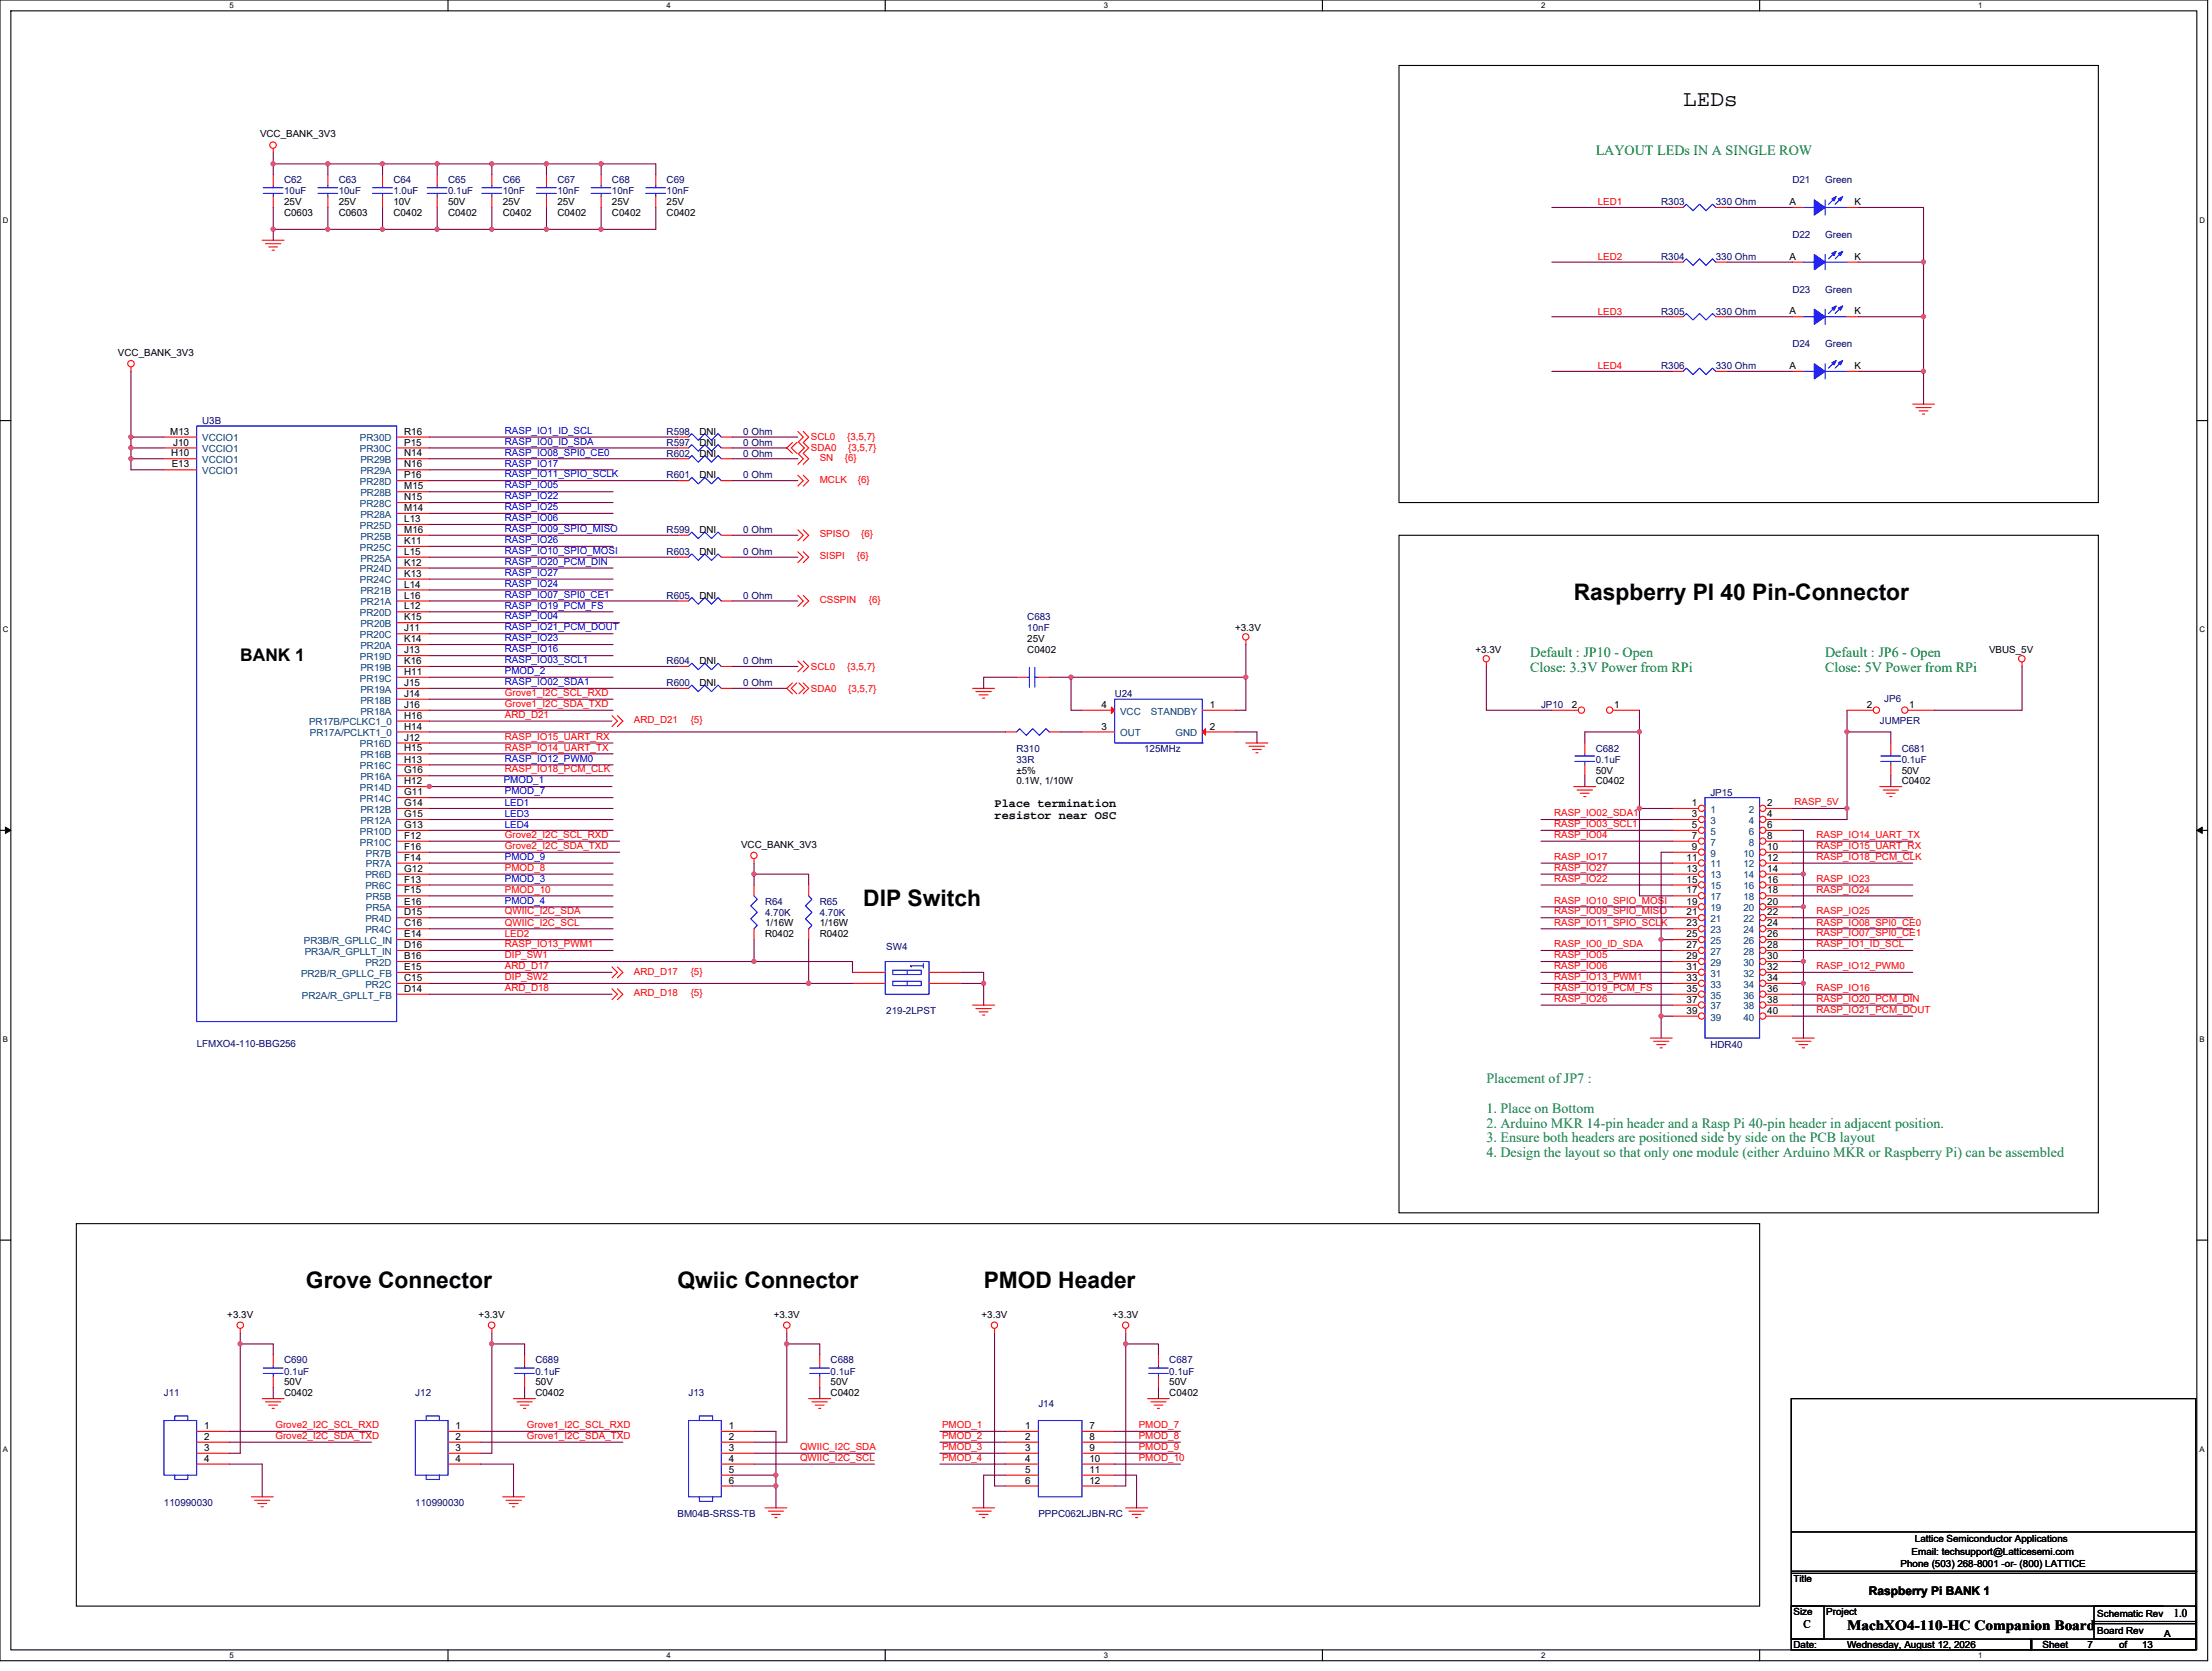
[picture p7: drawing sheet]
<svg xmlns="http://www.w3.org/2000/svg" width="216mm" height="163mm" viewBox="0 0 216 163" stroke-linecap="round" stroke-linejoin="round" font-family="sans-serif">
<defs><g id="words">
<g font-size="2.2">
<text x="164.3" y="10.3">LEDs</text>
<text x="153.6" y="58.6">Raspberry PI 40 Pin-Connector</text>
<text x="84.3" y="88.5">DIP Switch</text>
<text x="29.9" y="125.8">Grove Connector</text>
<text x="66.1" y="125.8">Qwiic Connector</text>
<text x="96" y="125.8">PMOD Header</text>
</g>
<text font-size="1.7" x="23.5" y="64.5">BANK 1</text>
<g font-size="1.4" fill="#008000">
<text x="155.7" y="15.1">LAYOUT LEDs IN A SINGLE ROW</text>
<text x="149.4" y="64.2">Default : JP10 - Open</text>
<text x="149.4" y="65.6">Close: 3.3V Power from RPi</text>
<text x="178.1" y="64.2">Default : JP6 - Open</text>
<text x="178.1" y="65.6">Close: 5V Power from RPi</text>
</g>
<g font-size="1.4" fill="#008040">
<text x="145.1" y="105.8">Placement of JP7 :</text>
<text x="145.1" y="108.6">1. Place on Bottom</text>
<text x="145.1" y="110.1">2. Arduino MKR 14-pin header and a Rasp Pi 40-pin header in adjacent position.</text>
<text x="145.1" y="111.5">3. Ensure both headers are positioned side by side on the PCB layout</text>
<text x="145.1" y="113">4. Design the layout so that only one module (either Arduino MKR or Raspberry Pi) can be assembled</text>
</g>
<text font-size="1.4" x="180.3" y="159.1">MachXO4-110-HC Companion Board</text>
<g font-size="1.2">
<text x="97.1" y="78.8">Place termination</text>
<text x="97.1" y="80">resistor near OSC</text>
<text x="182.4" y="155.8">Raspberry Pi BANK 1</text>
<text x="176" y="158.9">C</text>
<text x="212.2" y="157.8">1.0</text>
</g>
<g font-size="1">
<text x="25.4" y="13.4">VCC_BANK_3V3</text>
<text x="27.7" y="20">25V</text>
<text x="27.7" y="21.1">C0603</text>
<text x="33.1" y="20">25V</text>
<text x="33.1" y="21.1">C0603</text>
<text x="38.4" y="20">10V</text>
<text x="38.4" y="21.1">C0402</text>
<text x="43.7" y="20">50V</text>
<text x="43.7" y="21.1">C0402</text>
<text x="49.1" y="20">25V</text>
<text x="49.1" y="21.1">C0402</text>
<text x="54.4" y="20">25V</text>
<text x="54.4" y="21.1">C0402</text>
<text x="59.7" y="20">25V</text>
<text x="59.7" y="21.1">C0402</text>
<text x="65.1" y="20">25V</text>
<text x="65.1" y="21.1">C0402</text>
<text x="174.6" y="20">A</text>
<text x="181" y="20">K</text>
<text x="174.6" y="25.4">A</text>
<text x="181" y="25.4">K</text>
<text x="11.5" y="34.8">VCC_BANK_3V3</text>
<text x="174.6" y="30.7">A</text>
<text x="181" y="30.7">K</text>
<text x="174.6" y="36">A</text>
<text x="181" y="36">K</text>
<text x="16.6" y="42.4">M13</text>
<text x="16.7" y="44.6">H10</text>
<text x="16.8" y="45.6">E13</text>
<text x="16.9" y="43.5">J10</text>
<text x="39.5" y="42.4">R16</text>
<text x="39.5" y="43.5">P15</text>
<text x="39.5" y="46.7">P16</text>
<text x="39.5" y="44.6">N14</text>
<text x="39.5" y="45.6">N16</text>
<text x="39.5" y="47.8">M15</text>
<text x="68.3" y="43.5">DNI</text>
<text x="68.3" y="46.7">DNI</text>
<text x="68.3" y="42.4">DNI</text>
<text x="68.3" y="44.6">DNI</text>
<text x="39.5" y="48.8">N15</text>
<text x="39.5" y="51">L13</text>
<text x="39.5" y="53.1">K11</text>
<text x="39.5" y="49.9">M14</text>
<text x="39.5" y="52">M16</text>
<text x="68.3" y="52">DNI</text>
<text x="39.5" y="55.2">K12</text>
<text x="39.5" y="56.3">K13</text>
<text x="39.5" y="59.5">L12</text>
<text x="39.5" y="54.2">L15</text>
<text x="39.5" y="57.4">L14</text>
<text x="39.5" y="58.4">L16</text>
<text x="68.3" y="58.4">DNI</text>
<text x="68.3" y="54.2">DNI</text>
<text x="39.5" y="61.6">J11</text>
<text x="39.5" y="63.8">J13</text>
<text x="39.5" y="65.9">H11</text>
<text x="39.5" y="60.6">K15</text>
<text x="39.5" y="62.7">K14</text>
<text x="39.5" y="64.8">K16</text>
<text x="68.3" y="64.9">DNI</text>
<text x="100.3" y="62.7">25V</text>
<text x="100.3" y="63.8">C0402</text>
<text x="120.5" y="61.6">+3.3V</text>
<text x="144" y="63.8">+3.3V</text>
<text x="194.1" y="63.8">VBUS_5V</text>
<text x="39.5" y="71.2">H14</text>
<text x="39.5" y="70.2">H16</text>
<text x="39.5" y="67">J15</text>
<text x="39.5" y="68">J14</text>
<text x="39.5" y="69.1">J16</text>
<text x="68.3" y="67">DNI</text>
<text x="107.5" y="71.2">3</text>
<text x="107.5" y="69.1">4</text>
<text x="118.1" y="69.1">1</text>
<text x="118.1" y="71.2">2</text>
<text x="153.4" y="69.1">2</text>
<text x="157.5" y="69.1">1</text>
<text x="182.2" y="69.1">2</text>
<text x="186.4" y="69.1">1</text>
<text x="39.5" y="72.3">J12</text>
<text x="39.5" y="74.4">H13</text>
<text x="39.5" y="76.6">H12</text>
<text x="39.5" y="77.6">G11</text>
<text x="39.5" y="73.4">H15</text>
<text x="39.5" y="75.5">G16</text>
<text x="99.2" y="76.6">0.1W, 1/10W</text>
<text x="99.2" y="75.5">±5%</text>
<text x="155.7" y="75.5">50V</text>
<text x="155.7" y="76.6">C0402</text>
<text x="185.6" y="75.5">50V</text>
<text x="185.6" y="76.6">C0402</text>
<text x="39.5" y="80.8">G13</text>
<text x="39.5" y="81.9">F12</text>
<text x="39.5" y="83">F16</text>
<text x="39.5" y="78.7">G14</text>
<text x="39.5" y="79.8">G15</text>
<text x="72.3" y="82.8">VCC_BANK_3V3</text>
<text x="165.1" y="78.7">1</text>
<text x="165.1" y="79.8">3</text>
<text x="165.1" y="80.8">5</text>
<text x="165.1" y="81.9">7</text>
<text x="165.1" y="83">9</text>
<text x="172.5" y="78.7">2</text>
<text x="172.5" y="79.8">4</text>
<text x="172.5" y="80.8">6</text>
<text x="172.5" y="81.9">8</text>
<text x="172.5" y="83">10</text>
<text x="39.5" y="85.1">G12</text>
<text x="39.5" y="86.2">F13</text>
<text x="39.5" y="89.4">D15</text>
<text x="39.5" y="84">F14</text>
<text x="39.5" y="87.2">F15</text>
<text x="39.5" y="88.3">E16</text>
<text x="164.6" y="84">11</text>
<text x="164.6" y="85.1">13</text>
<text x="164.6" y="86.2">15</text>
<text x="164.6" y="87.2">17</text>
<text x="164.6" y="88.3">19</text>
<text x="164.6" y="89.4">21</text>
<text x="172.5" y="84">12</text>
<text x="172.5" y="85.1">14</text>
<text x="172.5" y="86.2">16</text>
<text x="172.5" y="87.2">18</text>
<text x="172.5" y="88.3">20</text>
<text x="172.5" y="89.4">22</text>
<text x="39.5" y="94.7">E15</text>
<text x="39.5" y="92.6">D16</text>
<text x="39.5" y="91.5">E14</text>
<text x="39.5" y="90.4">C16</text>
<text x="39.5" y="93.6">B16</text>
<text x="39.5" y="95.8">C15</text>
<text x="74.7" y="90.4">1/16W</text>
<text x="74.7" y="91.5">R0402</text>
<text x="80" y="90.4">1/16W</text>
<text x="80" y="91.5">R0402</text>
<text x="164.6" y="90.4">23</text>
<text x="164.6" y="91.5">25</text>
<text x="164.6" y="92.6">27</text>
<text x="164.6" y="93.6">29</text>
<text x="164.6" y="94.7">31</text>
<text x="164.6" y="95.8">33</text>
<text x="172.5" y="90.4">24</text>
<text x="172.5" y="91.5">26</text>
<text x="172.5" y="92.6">28</text>
<text x="172.5" y="93.6">30</text>
<text x="172.5" y="94.7">32</text>
<text x="172.5" y="95.8">34</text>
<text x="39.5" y="96.8">D14</text>
<text x="164.6" y="96.8">35</text>
<text x="164.6" y="97.9">37</text>
<text x="164.6" y="99">39</text>
<text x="172.5" y="96.8">36</text>
<text x="172.5" y="97.9">38</text>
<text x="172.5" y="99">40</text>
<text x="22.2" y="128.7">+3.3V</text>
<text x="46.7" y="128.7">+3.3V</text>
<text x="75.5" y="128.7">+3.3V</text>
<text x="95.8" y="128.7">+3.3V</text>
<text x="108.6" y="128.7">+3.3V</text>
<text x="27.7" y="135.3">50V</text>
<text x="27.7" y="136.3">C0402</text>
<text x="52.3" y="135.3">50V</text>
<text x="52.3" y="136.3">C0402</text>
<text x="81.1" y="135.3">50V</text>
<text x="81.1" y="136.3">C0402</text>
<text x="114.1" y="135.3">50V</text>
<text x="114.1" y="136.3">C0402</text>
<text x="19.9" y="139.5">1</text>
<text x="19.9" y="140.6">2</text>
<text x="19.9" y="141.6">3</text>
<text x="19.9" y="142.7">4</text>
<text x="44.5" y="139.5">1</text>
<text x="44.5" y="140.6">2</text>
<text x="44.5" y="141.6">3</text>
<text x="44.5" y="142.7">4</text>
<text x="71.1" y="139.5">1</text>
<text x="71.1" y="140.6">2</text>
<text x="71.1" y="141.6">3</text>
<text x="71.1" y="142.7">4</text>
<text x="71.1" y="143.8">5</text>
<text x="100.1" y="139.5">1</text>
<text x="100.1" y="140.6">2</text>
<text x="100.1" y="141.6">3</text>
<text x="100.1" y="142.7">4</text>
<text x="100.1" y="143.8">5</text>
<text x="106.3" y="139.5">7</text>
<text x="106.3" y="140.6">8</text>
<text x="106.3" y="141.6">9</text>
<text x="106.3" y="142.7">10</text>
<text x="106.3" y="143.8">11</text>
<text x="71.1" y="144.8">6</text>
<text x="100.1" y="144.8">6</text>
<text x="106.3" y="144.8">12</text>
<text x="175" y="154.5">Title</text>
<text x="185.5" y="153">Phone (503) 268-8001 -or- (800) LATTICE</text>
<text x="186.6" y="151.8">Email: techsupport@Latticesemi.com</text>
<text x="186.9" y="150.5">Lattice Semiconductor Applications</text>
<text x="175" y="160.9">Date:</text>
<text x="175" y="157.6">Size</text>
<text x="178.2" y="157.6">Project</text>
<text x="180.3" y="160.9">Wednesday, August 12, 2026</text>
<text x="199.4" y="160.9">Sheet</text>
<text x="203.8" y="160.9">7</text>
<text x="204.7" y="159.6">Board Rev</text>
<text x="204.7" y="157.9">Schematic Rev</text>
<text x="206.8" y="160.9">of</text>
<text x="209.1" y="160.9">13</text>
<text x="211.2" y="159.8">A</text>
</g>
<g font-size="1" fill="#000080">
<text x="27.7" y="17.9">C62</text>
<text x="33.1" y="17.9">C63</text>
<text x="38.4" y="17.9">C64</text>
<text x="43.7" y="17.9">C65</text>
<text x="49.1" y="17.9">C66</text>
<text x="54.4" y="17.9">C67</text>
<text x="59.7" y="17.9">C68</text>
<text x="65.1" y="17.9">C69</text>
<text x="174.9" y="17.9">D21</text>
<text x="178.1" y="17.9">Green</text>
<text x="27.7" y="19">10uF</text>
<text x="33.1" y="19">10uF</text>
<text x="38.4" y="19">1.0uF</text>
<text x="43.7" y="19">0.1uF</text>
<text x="49.1" y="19">10nF</text>
<text x="54.4" y="19">10nF</text>
<text x="59.7" y="19">10nF</text>
<text x="65.1" y="19">10nF</text>
<text x="162.1" y="20">R303</text>
<text x="167.5" y="20">330 Ohm</text>
<text x="174.9" y="23.2">D22</text>
<text x="178.1" y="23.2">Green</text>
<text x="162.1" y="25.4">R304</text>
<text x="167.5" y="25.4">330 Ohm</text>
<text x="174.9" y="28.6">D23</text>
<text x="178.1" y="28.6">Green</text>
<text x="162.1" y="30.7">R305</text>
<text x="167.5" y="30.7">330 Ohm</text>
<text x="174.9" y="33.9">D24</text>
<text x="178.1" y="33.9">Green</text>
<text x="19.7" y="41.4">U3B</text>
<text x="162.1" y="36">R306</text>
<text x="167.5" y="36">330 Ohm</text>
<text x="65.1" y="43.5">R597</text>
<text x="65.1" y="46.7">R601</text>
<text x="65.1" y="42.4">R598</text>
<text x="65.1" y="44.6">R602</text>
<text x="72.5" y="43.5">0 Ohm</text>
<text x="72.5" y="46.7">0 Ohm</text>
<text x="72.5" y="42.4">0 Ohm</text>
<text x="72.5" y="44.6">0 Ohm</text>
<text x="65.1" y="52">R599</text>
<text x="72.5" y="52">0 Ohm</text>
<text x="65.1" y="58.4">R605</text>
<text x="65.1" y="54.2">R603</text>
<text x="72.5" y="58.4">0 Ohm</text>
<text x="72.5" y="54.2">0 Ohm</text>
<text x="65.1" y="64.9">R604</text>
<text x="72.5" y="64.9">0 Ohm</text>
<text x="100.3" y="60.6">C683</text>
<text x="100.3" y="61.6">10nF</text>
<text x="65.1" y="67">R600</text>
<text x="72.5" y="67">0 Ohm</text>
<text x="108.8" y="68.1">U24</text>
<text x="150.4" y="69.1">JP10</text>
<text x="183.5" y="70.7">JUMPER</text>
<text x="183.9" y="68.6">JP6</text>
<text x="99.2" y="73.4">R310</text>
<text x="99.2" y="74.4">33R</text>
<text x="111.7" y="73.4">125MHz</text>
<text x="155.7" y="73.4">C682</text>
<text x="155.7" y="74.4">0.1uF</text>
<text x="166.9" y="77.7">JP15</text>
<text x="185.6" y="73.4">C681</text>
<text x="185.6" y="74.4">0.1uF</text>
<text x="74.7" y="88.3">R64</text>
<text x="74.7" y="89.4">4.70K</text>
<text x="80" y="88.3">R65</text>
<text x="80" y="89.4">4.70K</text>
<text x="86.5" y="92.8">SW4</text>
<text x="86.5" y="99">219-2LPST</text>
<text x="19.2" y="102.2">LFMXO4-110-BBG256</text>
<text x="166.9" y="102.3">HDR40</text>
<text x="16" y="136.3">J11</text>
<text x="27.7" y="133.1">C690</text>
<text x="27.7" y="134.2">0.1uF</text>
<text x="40.5" y="136.3">J12</text>
<text x="52.3" y="133.1">C689</text>
<text x="52.3" y="134.2">0.1uF</text>
<text x="67.2" y="136.3">J13</text>
<text x="81.1" y="133.1">C688</text>
<text x="81.1" y="134.2">0.1uF</text>
<text x="101.3" y="137.4">J14</text>
<text x="114.1" y="133.1">C687</text>
<text x="114.1" y="134.2">0.1uF</text>
<text x="16" y="147">110990030</text>
<text x="40.5" y="147">110990030</text>
<text x="66.1" y="148.1">BM04B-SRSS-TB</text>
<text x="101.3" y="148.1">PPPC062LJBN-RC</text>
</g>
<g font-size="1" fill="#f00">
<text x="156" y="20">LED1</text>
<text x="156" y="25.4">LED2</text>
<text x="156" y="30.7">LED3</text>
<text x="156" y="36">LED4</text>
<text x="79.1" y="44">SDA0</text>
<text x="79.1" y="43">SCL0</text>
<text x="80" y="45">SN</text>
<text x="80" y="47.1">MCLK</text>
<text x="82.5" y="45">{6}</text>
<text x="82.7" y="43">{3,5,7}</text>
<text x="82.8" y="44">{3,5,7}</text>
<text x="83.7" y="47.1">{6}</text>
<text x="80" y="52.5">SPISO</text>
<text x="84.1" y="52.5">{6}</text>
<text x="80" y="54.6">SISPI</text>
<text x="80" y="58.9">CSSPIN</text>
<text x="83.6" y="54.6">{6}</text>
<text x="84.8" y="58.9">{6}</text>
<text x="79.1" y="65.4">SCL0</text>
<text x="82.7" y="65.4">{3,5,7}</text>
<text x="49.3" y="67.9">Grove1_I2C_SCL_RXD</text>
<text x="49.3" y="69">Grove1_I2C_SDA_TXD</text>
<text x="49.3" y="70.1">ARD_D21</text>
<text x="61.9" y="70.6">ARD_D21</text>
<text x="67.4" y="70.6">{5}</text>
<text x="79.1" y="67.5">SDA0</text>
<text x="82.8" y="67.5">{3,5,7}</text>
<text x="49.3" y="75.4">RASP_IO18_PCM_CLK</text>
<text x="49.3" y="72.2">RASP_IO15_UART_RX</text>
<text x="49.3" y="73.3">RASP_IO14_UART_TX</text>
<text x="49.3" y="81.8">Grove2_I2C_SCL_RXD</text>
<text x="49.3" y="82.9">Grove2_I2C_SDA_TXD</text>
<text x="151.7" y="81.8">RASP_IO04</text>
<text x="151.7" y="80.8">RASP_IO03_SCL1</text>
<text x="151.7" y="83.9">RASP_IO17</text>
<text x="151.7" y="79.7">RASP_IO02_SDA1</text>
<text x="175.2" y="78.6">RASP_5V</text>
<text x="177.3" y="83.9">RASP_IO18_PCM_CLK</text>
<text x="177.3" y="81.8">RASP_IO14_UART_TX</text>
<text x="177.3" y="82.9">RASP_IO15_UART_RX</text>
<text x="49.3" y="85">PMOD_8</text>
<text x="49.3" y="87.1">PMOD_10</text>
<text x="49.3" y="89.3">QWIIC_I2C_SDA</text>
<text x="151.7" y="86.1">RASP_IO22</text>
<text x="151.7" y="85">RASP_IO27</text>
<text x="151.7" y="89.3">RASP_IO09_SPIO_MISO</text>
<text x="151.7" y="88.2">RASP_IO10_SPIO_MOSI</text>
<text x="177.3" y="89.3">RASP_IO25</text>
<text x="177.3" y="86.1">RASP_IO23</text>
<text x="177.3" y="87.1">RASP_IO24</text>
<text x="49.3" y="90.4">QWIIC_I2C_SCL</text>
<text x="49.3" y="93.6">DIP_SW1</text>
<text x="49.3" y="95.7">DIP_SW2</text>
<text x="49.3" y="91.5">LED2</text>
<text x="49.3" y="92.5">RASP_IO13_PWM1</text>
<text x="49.3" y="94.6">ARD_D17</text>
<text x="61.9" y="95.1">ARD_D17</text>
<text x="67.4" y="95.1">{5}</text>
<text x="151.7" y="90.4">RASP_IO11_SPIO_SCLK</text>
<text x="151.7" y="95.7">RASP_IO13_PWM1</text>
<text x="151.7" y="93.6">RASP_IO05</text>
<text x="151.7" y="94.6">RASP_IO06</text>
<text x="151.7" y="92.5">RASP_IO0_ID_SDA</text>
<text x="177.3" y="92.5">RASP_IO1_ID_SCL</text>
<text x="177.3" y="91.4">RASP_IO07_SPI0_CE1</text>
<text x="177.3" y="90.4">RASP_IO08_SPI0_CE0</text>
<text x="177.3" y="94.6">RASP_IO12_PWM0</text>
<text x="49.3" y="96.8">ARD_D18</text>
<text x="61.9" y="97.3">ARD_D18</text>
<text x="67.4" y="97.3">{5}</text>
<text x="151.7" y="97.8">RASP_IO26</text>
<text x="151.7" y="96.8">RASP_IO19_PCM_FS</text>
<text x="177.3" y="98.9">RASP_IO21_PCM_DOUT</text>
<text x="177.3" y="97.8">RASP_IO20_PCM_DIN</text>
<text x="177.3" y="96.8">RASP_IO16</text>
<text x="26.9" y="139.4">Grove2_I2C_SCL_RXD</text>
<text x="26.9" y="140.5">Grove2_I2C_SDA_TXD</text>
<text x="51.4" y="139.4">Grove1_I2C_SCL_RXD</text>
<text x="51.4" y="140.5">Grove1_I2C_SDA_TXD</text>
<text x="78.1" y="142.6">QWIIC_I2C_SCL</text>
<text x="78.1" y="141.6">QWIIC_I2C_SDA</text>
<text x="91.9" y="139.4">PMOD_1</text>
<text x="91.9" y="140.5">PMOD_2</text>
<text x="91.9" y="141.6">PMOD_3</text>
<text x="91.9" y="142.6">PMOD_4</text>
<text x="111.1" y="139.4">PMOD_7</text>
<text x="111.1" y="140.5">PMOD_8</text>
<text x="111.1" y="141.6">PMOD_9</text>
<text x="111.1" y="142.6">PMOD_10</text>
</g>
<g font-size="1" fill="#004080">
<text x="19.7" y="43.1">VCCIO1</text>
<text x="19.7" y="44.2">VCCIO1</text>
<text x="19.7" y="45.2">VCCIO1</text>
<text x="19.7" y="46.3">VCCIO1</text>
<text x="35.1" y="43.1">PR30D</text>
<text x="35.1" y="44.2">PR30C</text>
<text x="35.1" y="47.3">PR28D</text>
<text x="35.2" y="45.2">PR29B</text>
<text x="35.2" y="46.3">PR29A</text>
<text x="35.1" y="49.5">PR28C</text>
<text x="35.1" y="51.6">PR25D</text>
<text x="35.1" y="53.8">PR25C</text>
<text x="35.2" y="48.4">PR28B</text>
<text x="35.2" y="50.5">PR28A</text>
<text x="35.2" y="52.7">PR25B</text>
<text x="35.1" y="55.9">PR24D</text>
<text x="35.1" y="57">PR24C</text>
<text x="35.2" y="54.8">PR25A</text>
<text x="35.2" y="58">PR21B</text>
<text x="35.2" y="59.1">PR21A</text>
<text x="35.1" y="60.2">PR20D</text>
<text x="35.1" y="62.3">PR20C</text>
<text x="35.1" y="64.4">PR19D</text>
<text x="35.2" y="61.2">PR20B</text>
<text x="35.2" y="63.4">PR20A</text>
<text x="35.2" y="65.5">PR19B</text>
<text x="30.2" y="70.8">PR17B/PCLKC1_0</text>
<text x="30.2" y="71.9">PR17A/PCLKT1_0</text>
<text x="35.1" y="66.5">PR19C</text>
<text x="35.2" y="67.6">PR19A</text>
<text x="35.2" y="68.7">PR18B</text>
<text x="35.2" y="69.8">PR18A</text>
<text x="109.3" y="71.9">OUT</text>
<text x="109.3" y="69.8">VCC</text>
<text x="112.3" y="69.8">STANDBY</text>
<text x="114.7" y="71.9">GND</text>
<text x="35.1" y="73">PR16D</text>
<text x="35.1" y="75.1">PR16C</text>
<text x="35.1" y="77.2">PR14D</text>
<text x="35.2" y="74">PR16B</text>
<text x="35.2" y="76.2">PR16A</text>
<text x="35.1" y="78.3">PR14C</text>
<text x="35.1" y="81.5">PR10D</text>
<text x="35.1" y="82.5">PR10C</text>
<text x="35.2" y="79.4">PR12B</text>
<text x="35.2" y="80.4">PR12A</text>
<text x="35.7" y="83.6">PR7B</text>
<text x="166.9" y="79.4">1</text>
<text x="166.9" y="80.4">3</text>
<text x="166.9" y="81.5">5</text>
<text x="166.9" y="82.5">7</text>
<text x="166.9" y="83.6">9</text>
<text x="170.2" y="83.6">10</text>
<text x="170.7" y="79.4">2</text>
<text x="170.7" y="80.4">4</text>
<text x="170.7" y="81.5">6</text>
<text x="170.7" y="82.5">8</text>
<text x="35.7" y="85.8">PR6D</text>
<text x="35.7" y="86.8">PR6C</text>
<text x="35.7" y="84.7">PR7A</text>
<text x="35.7" y="87.9">PR5B</text>
<text x="35.7" y="89">PR5A</text>
<text x="166.9" y="84.7">11</text>
<text x="166.9" y="85.8">13</text>
<text x="166.9" y="86.8">15</text>
<text x="166.9" y="87.9">17</text>
<text x="166.9" y="89">19</text>
<text x="170.2" y="84.7">12</text>
<text x="170.2" y="85.8">14</text>
<text x="170.2" y="86.8">16</text>
<text x="170.2" y="87.9">18</text>
<text x="170.2" y="89">20</text>
<text x="29.4" y="95.4">PR2B/R_GPLLC_FB</text>
<text x="29.7" y="92.2">PR3B/R_GPLLC_IN</text>
<text x="29.7" y="93.2">PR3A/R_GPLLT_IN</text>
<text x="35.7" y="90">PR4D</text>
<text x="35.7" y="91.1">PR4C</text>
<text x="35.7" y="94.3">PR2D</text>
<text x="166.9" y="90">21</text>
<text x="166.9" y="91.1">23</text>
<text x="166.9" y="92.2">25</text>
<text x="166.9" y="93.2">27</text>
<text x="166.9" y="94.3">29</text>
<text x="166.9" y="95.4">31</text>
<text x="170.2" y="90">22</text>
<text x="170.2" y="91.1">24</text>
<text x="170.2" y="92.2">26</text>
<text x="170.2" y="93.2">28</text>
<text x="170.2" y="94.3">30</text>
<text x="170.2" y="95.4">32</text>
<text x="29.5" y="97.5">PR2A/R_GPLLT_FB</text>
<text x="35.7" y="96.4">PR2C</text>
<text x="166.9" y="96.4">33</text>
<text x="166.9" y="97.5">35</text>
<text x="166.9" y="98.6">37</text>
<text x="166.9" y="99.6">39</text>
<text x="170.2" y="96.4">34</text>
<text x="170.2" y="97.5">36</text>
<text x="170.2" y="98.6">38</text>
<text x="170.2" y="99.6">40</text>
</g>
<g font-size="1" fill="#00f">
<text x="49.3" y="43.4">RASP_IO0_ID_SDA</text>
<text x="49.3" y="42.4">RASP_IO1_ID_SCL</text>
<text x="49.3" y="45.6">RASP_IO17</text>
<text x="49.3" y="44.5">RASP_IO08_SPI0_CE0</text>
<text x="49.3" y="47.7">RASP_IO05</text>
<text x="49.3" y="46.6">RASP_IO11_SPIO_SCLK</text>
<text x="49.3" y="50.9">RASP_IO06</text>
<text x="49.3" y="51.9">RASP_IO09_SPIO_MISO</text>
<text x="49.3" y="49.8">RASP_IO25</text>
<text x="49.3" y="48.7">RASP_IO22</text>
<text x="49.3" y="53">RASP_IO26</text>
<text x="49.3" y="56.2">RASP_IO27</text>
<text x="49.3" y="55.1">RASP_IO20_PCM_DIN</text>
<text x="49.3" y="54.1">RASP_IO10_SPIO_MOSI</text>
<text x="49.3" y="57.3">RASP_IO24</text>
<text x="49.3" y="58.4">RASP_IO07_SPI0_CE1</text>
<text x="49.3" y="59.4">RASP_IO19_PCM_FS</text>
<text x="49.3" y="64.7">RASP_IO03_SCL1</text>
<text x="49.3" y="65.8">PMOD_2</text>
<text x="49.3" y="61.6">RASP_IO21_PCM_DOUT</text>
<text x="49.3" y="60.5">RASP_IO04</text>
<text x="49.3" y="62.6">RASP_IO23</text>
<text x="49.3" y="63.7">RASP_IO16</text>
<text x="49.3" y="66.9">RASP_IO02_SDA1</text>
<text x="49.2" y="76.5">PMOD_1</text>
<text x="49.3" y="77.6">PMOD_7</text>
<text x="49.3" y="74.4">RASP_IO12_PWM0</text>
<text x="49.3" y="83.9">PMOD_9</text>
<text x="49.3" y="78.7">LED1</text>
<text x="49.3" y="79.8">LED3</text>
<text x="49.3" y="80.9">LED4</text>
<text x="49.3" y="86.1">PMOD_3</text>
<text x="49.3" y="88.2">PMOD_4</text>
</g>
<g font-size=".8">
<text x="22.4" y=".8">5</text>
<text x="65.1" y=".8">4</text>
<text x="107.7" y=".8">3</text>
<text x="150.4" y=".8">2</text>
<text x="193.1" y=".8">1</text>
<text x=".3" y="21.7">D</text>
<text x="214.7" y="21.7">D</text>
<text x=".3" y="61.7">C</text>
<text x="214.7" y="61.7">C</text>
<text x=".3" y="101.7">B</text>
<text x="214.7" y="101.7">B</text>
<text x=".3" y="141.8">A</text>
<text x="214.7" y="141.8">A</text>
<text x="22.4" y="161.9">5</text>
<text x="65.1" y="161.9">4</text>
<text x="107.7" y="161.9">3</text>
<text x="150.4" y="161.9">2</text>
<text x="193.1" y="161.9">1</text>
</g>
</g></defs>
<path d="M0 0h215.5v162.1h-215.5zM1.1 1.1h213.3v160h-213.3z" fill="none" stroke="#000" stroke-width=".11"/>
<g fill="#fff">
<path d="M22.4 .1h.4v.9h-.4z"/>
<path d="M22.4 161.2h.4v.8h-.4z"/>
</g>
<path d="M43.7 0v1.1M43.7 161.1v1" fill="none" stroke="#000" stroke-width=".11"/>
<g fill="#fff">
<path d="M65.1 .1h.4v.9h-.4z"/>
<path d="M65.1 161.2h.4v.8h-.4z"/>
</g>
<path d="M86.4 0v1.1M86.4 161.1v1" fill="none" stroke="#000" stroke-width=".11"/>
<g fill="#fff">
<path d="M107.7 .1h.4v.9h-.4z"/>
<path d="M107.7 161.2h.4v.8h-.4z"/>
</g>
<path d="M129.1 0v1.1M129.1 161.1v1" fill="none" stroke="#000" stroke-width=".11"/>
<g fill="#fff">
<path d="M150.4 .1h.4v.9h-.4z"/>
<path d="M150.4 161.2h.4v.8h-.4z"/>
</g>
<path d="M171.7 0v1.1M171.7 161.1v1" fill="none" stroke="#000" stroke-width=".11"/>
<g fill="#fff">
<path d="M193.1 .1h.4v.9h-.4z"/>
<path d="M193.1 161.2h.4v.8h-.4z"/>
<path d="M.3 21.1h.5v.8h-.5z"/>
<path d="M214.7 21.1h.5v.8h-.5z"/>
<path d="M.3 61.1h.5v.8h-.5z"/>
<path d="M214.7 61.1h.5v.8h-.5z"/>
</g>
<path d="M0 41.1h1.1M214.4 41.1h1.1" fill="none" stroke="#000" stroke-width=".11"/>
<g fill="#fff">
<path d="M.3 101.1h.5v.8h-.5z"/>
<path d="M214.7 101.1h.5v.8h-.5z"/>
</g>
<path d="M0 81.1h1.1M214.4 81.1h1.1" fill="none" stroke="#000" stroke-width=".11"/>
<path d="M.5 80.8l.6 .3-.6 .3zM214.4 81.1l.5-.3v.6z" fill="#000" stroke="#000" stroke-width=".1"/>
<g fill="#fff">
<path d="M.3 141.1h.5v.8h-.5z"/>
<path d="M214.7 141.1h.5v.8h-.5z"/>
</g>
<g fill="none" stroke="#000" stroke-width=".11">
<path d="M136.5 6.4h68.3v42.7h-68.3zM136.5 52.3h68.3v66.1h-68.3zM7.5 119.5h164.2v37.3h-164.2zM0 121.1h1.1M174.8 136.5h39.5v24.6h-39.5zM214.4 121.1h1.1M174.8 156.8h3.2v3.2h-3.2zM174.8 153.6h39.5M174.8 156.8h36.3M174.8 149.6h39.5M174.9 153.4h39.5M204.4 156.8h9.9v3.2h-9.9z"/>
<path d="M204.4 158.5h9.9M204.4 158.3h9.9M174.8 160h39.5M198.2 160v1.1M198.3 160v1.1"/>
</g>
<g fill="none" stroke="#f00" stroke-width=".11">
<path d="M26.7 14.5v.4M26.7 17.1v1M26.7 19.2v1.1M32 17.1v1M32 19.2v1.1M37.3 17.1v1M37.3 19.2v1.1M42.7 17.1v1M42.7 19.2v1.1M48 17.1v1M48 19.2v1.1M53.3 17.1v1"/>
<path d="M53.3 19.2v1.1M58.7 17.1v1M58.7 19.2v1.1M12.8 35.8v.5M25.6 23.5h2.1M25.9 23.8h1.5M26.2 24.1h.9M26.6 24.4h.2M163.2 30.9h1.1M163.2 20.3h1.1M163.2 36.3h1.1M167.5 30.9h1.1"/>
<path d="M167.5 20.3h1.1M167.5 36.3h1.1M174.9 36.3h1.1M180.3 36.3h1.1M186.7 39.5h2.1M187 39.8h1.5M66.1 43.7h1.1M66.1 58.7h1.1M66.1 46.9h1.1M66.1 42.7h1.1M70.4 43.7h1.1M70.4 58.7h1.1"/>
<path d="M70.4 46.9h1.1M70.4 42.7h1.1M77.3 43.2l-.5 .5 .5 .6M77.8 43.2l-.6 .5 .6 .6M77.9 51.7l.5 .6-.5 .5M77.9 42.1l.5 .6-.5 .5M77.9 44.3l.5 .5-.5 .5M77.9 46.4l.5 .5-.5 .6M77.9 53.9l.5 .5-.5 .5M77.9 58.1l.5 .6-.5 .5M78 43.2l.5 .5-.5 .6M78.4 51.7l.5 .6-.5 .5"/>
<path d="M78.4 42.1l.5 .6-.5 .5 .5 .5-.5 .6 .5 .5-.5 .5M78.4 46.4l.5 .5-.5 .6M78.4 53.9l.5 .5-.5 .5M78.4 58.1l.5 .6-.5 .5M187.3 40.1h.9M187.6 40.4h.3M59.7 69.9l.6 .5-.6 .5M60.3 69.9l.5 .5-.5 .5M66.1 65.1h1.1M66.1 67.2h1.1M70.4 65.1h1.1M70.4 67.2h1.1"/>
<path d="M77.3 66.7l-.5 .5 .5 .5M77.8 66.7l-.6 .5 .6 .5M77.9 64.5l.5 .6-.5 .5M78 66.7l.5 .5-.5 .5M78.4 66.7l.5 .5-.5 .5M78.4 64.5l.5 .6-.5 .5M94.9 67.2h2.2M95.3 67.5h1.5M95.6 67.8h.8M95.9 68.2h.2M98.1 71.5h1.1M102.4 71.5h1.1"/>
<path d="M105.6 71.5h3.2M105.6 69.3h3.2M117.3 69.3h3.2M117.3 71.5h3.2M121.6 72.5h2.1M121.6 62.5v.4M121.9 72.9h1.5M122.2 73.2h.9M122.6 73.5h.2M145.1 64.6v.5M153.6 76.8h2.1M153.9 77.1h1.5"/>
<path d="M154.2 77.4h.9M154.6 77.8h.2M154.7 72.5v1.1M154.7 74.7v1M183.5 76.8h2.1M183.8 77.1h1.5M184.1 77.4h.9M184.4 77.8h.3M184.6 72.5v1.1M184.6 74.7v1M197.4 64.6v.5M59.7 94.4l.6 .5-.6 .6"/>
<path d="M59.7 96.5l.6 .6-.6 .5M60.3 94.4l.5 .5-.5 .6M60.3 96.5l.5 .6-.5 .5M73.6 83.8v.5M78.9 86.4v1.1M78.9 90.7v1M94.9 98.1h2.2M95.2 98.5h1.6M95.6 98.8h.8M95.9 99.1h.2M161.1 101.3h2.1M161.4 101.7h1.5"/>
<path d="M161.7 102h.9M162 102.3h.2M174.9 101.3h2.2M175.3 101.7h1.5M175.6 102h.8M175.9 102.3h.2M23.5 129.7v.4M25.6 136.5h2.1M25.9 136.9h1.5M26.2 137.2h.9M26.6 137.5h.2M43.7 139.7h3.2"/>
<path d="M48 129.7v.4M50.1 136.5h2.2M50.5 136.9h1.4M50.8 137.2h.8M51.1 137.5h.2M51.2 132.3v1M51.2 134.4v1.1M76.8 129.7v.4M78.9 136.5h2.2M79.2 136.9h1.6M79.6 137.2h.8M79.9 137.5h.2"/>
<path d="M80 132.3v1M80 134.4v1.1M97.1 129.7v.4M109.9 129.7v.4M112 136.5h2.1M112.3 136.9h1.5M112.6 137.2h.9M113 137.5h.2M113.1 132.3v1M113.1 134.4v1.1M24.5 146.1h2.2M24.8 146.5h1.5"/>
<path d="M25.2 146.8h.8M25.5 147.1h.2M43.7 140.8h3.2M43.7 141.9h3.2M43.7 142.9h3.2M49.1 146.1h2.1M49.4 146.5h1.5M49.7 146.8h.9M50 147.1h.2M74.7 147.2h2.1M75 147.5h1.5M75.3 147.8h.9"/>
<path d="M75.6 148.2h.2M94.9 147.2h2.2M95.2 147.5h1.6M95.6 147.8h.8M95.9 148.2h.2M109.9 147.2h2.1M110.2 147.5h1.5M110.5 147.8h.9M110.8 148.2h.2"/>
<circle cx="26.7" cy="14.2" r=".31"/>
<circle cx="12.8" cy="35.5" r=".31"/>
<circle cx="121.6" cy="62.2" r=".31"/>
<circle cx="145.1" cy="64.3" r=".31"/>
<circle cx="197.3" cy="64.3" r=".31"/>
<circle cx="73.6" cy="83.5" r=".31"/>
<circle cx="23.5" cy="129.4" r=".31"/>
<circle cx="48" cy="129.4" r=".31"/>
<circle cx="76.8" cy="129.4" r=".31"/>
<circle cx="97.1" cy="129.4" r=".31"/>
<circle cx="109.9" cy="129.4" r=".31"/>
</g>
<g fill="none" stroke="#00f" stroke-width=".11">
<path d="M25.7 18.9h1.9M25.7 18.3h1.9M26.7 18.1v.2M26.7 18.9v.3M31 18.9h2M31 18.3h2M32 18.1v.2M32 18.9v.3M36.4 18.9h1.9M36.4 18.3h1.9M37.3 18.1v.2M37.3 18.9v.3"/>
<path d="M41.7 18.9h1.9M41.7 18.3h1.9M42.7 18.1v.2M42.7 18.9v.3M47 18.9h2M47 18.3h2M48 18.1v.2M48 18.9v.3M52.4 18.9h1.9M52.4 18.3h1.9M53.3 18.1v.2M53.3 18.9v.3"/>
<path d="M57.7 18.9h1.9M57.7 18.3h1.9M58.7 18.1v.2M58.7 18.9v.3M164.3 30.9l.3-.3 .6 .6 .7-.6 .6 .6 .7-.6 .3 .3M164.3 20.3l.3-.4 .6 .7 .7-.7 .6 .7 .7-.7 .3 .4M164.3 36.3l.3-.4 .6 .7 .7-.7 .6 .7 .7-.7 .3 .4M176 36.3h1.1M178.1 35.5v1.5M178.1 36.3h2.2M179.1 35.3l-.6 .6M179.7 35.3l-.6 .6"/>
<path d="M67.2 43.7l.3-.3 .7 .6 .6-.6 .6 .6 .7-.6 .3 .3M67.2 58.7l.3-.4 .7 .7 .6-.7 .6 .7 .7-.7 .3 .4M67.2 46.9l.3-.3 .7 .6 .6-.6 .6 .6 .7-.6 .3 .3M67.2 42.7l.3-.4 .7 .7 .6-.7 .6 .7 .7-.7 .3 .4M67.2 65.1l.3-.4 .7 .7 .6-.7 .6 .7 .7-.7 .3 .4M67.2 67.2l.3-.3 .7 .6 .6-.6 .6 .6 .7-.6 .3 .3M99.2 71.5l.3-.4 .7 .7 .6-.7 .7 .7 .6-.7 .3 .4M108.8 68.3h8.5v4.2h-8.5zM108.8 69.3h.1M108.8 71.5h.1M117.3 72.5h.1M117.3 71.5h.1"/>
<path d="M117.3 69.3h.1M153.7 74.3h1.9M153.7 73.8h1.9M154.7 73.6v.2M154.7 74.3v.4M183.6 74.3h1.9M183.6 73.8h1.9M184.6 73.6v.2M184.6 74.3v.4M78.9 87.5l.3 .3-.6 .6 .6 .7-.6 .6 .6 .6-.3 .4M40.5 138.7h3.2v5.3h-3.2zM41.6 138.7v-.5h1.3v.5"/>
<path d="M50.2 134.1h2M50.2 133.6h2M51.2 133.3v.3M51.2 134.1v.3M79 134.1h2M79 133.6h2M80 133.3v.3M80 134.1v.3M112.1 134.1h1.9M112.1 133.6h1.9M113.1 133.3v.3M113.1 134.1v.3"/>
<path d="M41.6 144v.4h1.3v-.4"/>
</g>
<g fill="#f00" stroke="#f00" stroke-width=".11">
<path d="M117.3 71.5l.4-.4v.7z"/>
<path d="M108.5 69l.3 .3-.3 .4z"/>
</g>
<g fill="#00f" stroke="#00f" stroke-width=".11">
<path d="M177.1 35.5l1 .8-1 .7z" fill-rule="evenodd"/>
<path d="M179.4 35.4l.5-.2-.3 .4z" fill-rule="evenodd"/>
<path d="M178.8 35.4l.4-.2-.2 .4z" fill-rule="evenodd"/>
</g>
<circle cx="185.9" cy="69.3" r=".31" fill="#fff" stroke="#f00" stroke-width=".11"/>
<path d="M186.2 69.3h2.6" fill="none" stroke="#f00" stroke-width=".11"/>
<circle cx="183.1" cy="69.3" r=".31" fill="#fff" stroke="#f00" stroke-width=".11"/>
<g fill="none" stroke="#f00" stroke-width=".11">
<path d="M174.9 30.9h1.1M180.3 30.9h1.1M16 42.7h3.2M16 43.7h3.2M16 44.8h3.2M16 45.9h3.2M38.7 42.7h3.2M38.7 43.7h3.2M38.7 44.8h3.2M38.7 45.9h3.2M38.7 46.9h3.2M38.7 48h3.2"/>
<path d="M38.7 49.1h3.2M38.7 50.1h3.2M38.7 51.2h3.2M38.7 52.3h3.2M38.7 53.3h3.2M38.7 54.4h3.2M38.7 55.5h3.2M38.7 56.5h3.2M38.7 57.6h3.2M38.7 58.7h3.2M38.7 59.7h3.2M66.1 44.8h1.1"/>
<path d="M66.1 52.3h1.1M70.4 44.8h1.1M70.4 52.3h1.1M38.7 60.8h3.2M38.7 61.9h3.2M38.7 62.9h3.2M38.7 64h3.2M38.7 65.1h3.2M38.7 66.1h3.2M38.7 67.2h3.2M38.7 68.3h3.2M38.7 69.3h3.2"/>
<path d="M38.7 70.4h3.2M38.7 71.5h3.2M38.7 72.5h3.2M38.7 73.6h3.2M38.7 74.7h3.2M38.7 75.7h3.2M38.7 76.8h3.2M38.7 77.9h3.2M38.7 78.9h3.2M99.2 66.1h1.1M101.3 66.1h1.1M180.3 69.3h2.5"/>
<path d="M38.7 80h3.2M38.7 81.1h3.2M38.7 82.1h3.2M38.7 83.2h3.2M38.7 84.3h3.2M38.7 85.3h3.2M38.7 86.4h3.2M38.7 87.5h3.2M38.7 88.5h3.2M38.7 89.6h3.2M38.7 90.7h3.2M38.7 91.7h3.2"/>
<path d="M38.7 92.8h3.2M38.7 93.9h3.2M38.7 94.9h3.2M38.7 96h3.2M38.7 97.1h3.2M83.2 94.9h3.2M83.2 96h3.2M90.7 94.9h3.2M90.7 96h3.2M70.4 139.7h3.2M98.1 139.7h3.2M105.6 139.7h3.2"/>
<path d="M70.4 140.8h3.2M70.4 141.9h3.2M70.4 142.9h3.2M70.4 144h1.1M70.4 145.1h1.1M98.1 140.8h3.2M98.1 141.9h3.2M98.1 142.9h3.2M98.1 144h3.2M98.1 145.1h3.2M105.6 140.8h3.2M105.6 141.9h3.2"/>
<path d="M105.6 142.9h3.2M105.6 144h3.2M105.6 145.1h3.2"/>
</g>
<g fill="none" stroke="#00f" stroke-width=".11">
<path d="M176 30.9h1.1M178.1 30.2v1.5M178.1 30.9h2.2M179.1 30l-.6 .6M179.7 30l-.6 .6M19.2 41.6h19.5v58.1h-19.5zM67.2 44.8l.3-.3 .7 .6 .6-.6 .6 .6 .7-.6 .3 .3M67.2 52.3l.3-.4 .7 .7 .6-.7 .6 .7 .7-.7 .3 .4M100.3 66.1h.2M100.5 65.2v1.9M101 66.1h.3M101 65.2v1.9"/>
<path d="M86.4 93.9h4.3v3.2h-4.3zM87.1 94.7h2.8v.4h-2.8zM87.1 95.8h2.8v.4h-2.8zM88.5 94.7v.4M88.5 95.8v.4M90.1 94.3h-1.2l.1 .1M90.1 94.1v.4M67.2 138.7h3.2v7.4h-3.2zM68.3 138.7v-.5h1.3v.5M101.3 138.7h4.3v7.4h-4.3zM68.3 146.1v.5h1.3v-.5"/>
</g>
<g fill="#00f" stroke="#00f" stroke-width=".11">
<path d="M177.1 30.2l1 .7-1 .8z" fill-rule="evenodd"/>
<path d="M179.4 30.1l.5-.2-.3 .4z" fill-rule="evenodd"/>
<path d="M178.8 30.1l.4-.2-.2 .4z" fill-rule="evenodd"/>
</g>
<circle cx="157.1" cy="69.3" r=".31" fill="#fff" stroke="#f00" stroke-width=".11"/>
<path d="M157.4 69.3h2.6" fill="none" stroke="#f00" stroke-width=".11"/>
<circle cx="154.4" cy="69.3" r=".31" fill="#fff" stroke="#f00" stroke-width=".11"/>
<path d="M174.9 25.6h1.1M180.3 25.6h1.1M151.5 69.3h2.6" fill="none" stroke="#f00" stroke-width=".11"/>
<path d="M176 25.6h1.1M178.1 24.8v1.5M178.1 25.6h2.2M179.1 24.6l-.6 .7M179.7 24.6l-.6 .7M166.4 77.9h5.3v23.4h-5.3z" fill="none" stroke="#00f" stroke-width=".11"/>
<g fill="#00f" stroke="#00f" stroke-width=".11">
<path d="M177.1 24.8l1 .8-1 .7z" fill-rule="evenodd"/>
<path d="M179.4 24.7l.5-.2-.3 .5z" fill-rule="evenodd"/>
<path d="M178.8 24.7l.4-.2-.2 .5z" fill-rule="evenodd"/>
</g>
<circle cx="166.1" cy="78.9" r=".31" fill="#fff" stroke="#f00" stroke-width=".11"/>
<path d="M163.2 78.9h2.6" fill="none" stroke="#f00" stroke-width=".11"/>
<circle cx="172.1" cy="78.9" r=".31" fill="#fff" stroke="#f00" stroke-width=".11"/>
<path d="M172.4 78.9h2.5" fill="none" stroke="#f00" stroke-width=".11"/>
<circle cx="166.1" cy="80" r=".31" fill="#fff" stroke="#f00" stroke-width=".11"/>
<path d="M163.2 80h2.6" fill="none" stroke="#f00" stroke-width=".11"/>
<circle cx="172.1" cy="80" r=".31" fill="#fff" stroke="#f00" stroke-width=".11"/>
<path d="M172.4 80h2.5" fill="none" stroke="#f00" stroke-width=".11"/>
<circle cx="166.1" cy="81.1" r=".31" fill="#fff" stroke="#f00" stroke-width=".11"/>
<path d="M163.2 81.1h2.6" fill="none" stroke="#f00" stroke-width=".11"/>
<circle cx="172.1" cy="81.1" r=".31" fill="#fff" stroke="#f00" stroke-width=".11"/>
<path d="M172.4 81.1h2.5" fill="none" stroke="#f00" stroke-width=".11"/>
<circle cx="166.1" cy="82.1" r=".31" fill="#fff" stroke="#f00" stroke-width=".11"/>
<path d="M163.2 82.1h2.6" fill="none" stroke="#f00" stroke-width=".11"/>
<circle cx="172.1" cy="82.1" r=".31" fill="#fff" stroke="#f00" stroke-width=".11"/>
<path d="M172.4 82.1h2.5" fill="none" stroke="#f00" stroke-width=".11"/>
<circle cx="166.1" cy="83.2" r=".31" fill="#fff" stroke="#f00" stroke-width=".11"/>
<path d="M163.2 83.2h2.6" fill="none" stroke="#f00" stroke-width=".11"/>
<circle cx="172.1" cy="83.2" r=".31" fill="#fff" stroke="#f00" stroke-width=".11"/>
<path d="M172.4 83.2h2.5" fill="none" stroke="#f00" stroke-width=".11"/>
<circle cx="166.1" cy="84.3" r=".31" fill="#fff" stroke="#f00" stroke-width=".11"/>
<path d="M163.2 84.3h2.6" fill="none" stroke="#f00" stroke-width=".11"/>
<circle cx="166.1" cy="85.3" r=".31" fill="#fff" stroke="#f00" stroke-width=".11"/>
<path d="M163.2 85.3h2.6" fill="none" stroke="#f00" stroke-width=".11"/>
<circle cx="166.1" cy="86.4" r=".31" fill="#fff" stroke="#f00" stroke-width=".11"/>
<path d="M163.2 86.4h2.6" fill="none" stroke="#f00" stroke-width=".11"/>
<circle cx="166.1" cy="87.4" r=".31" fill="#fff" stroke="#f00" stroke-width=".11"/>
<path d="M163.2 87.5h2.6" fill="none" stroke="#f00" stroke-width=".11"/>
<circle cx="166.1" cy="88.5" r=".31" fill="#fff" stroke="#f00" stroke-width=".11"/>
<path d="M163.2 88.5h2.6" fill="none" stroke="#f00" stroke-width=".11"/>
<circle cx="166.1" cy="89.6" r=".31" fill="#fff" stroke="#f00" stroke-width=".11"/>
<path d="M163.2 89.6h2.6" fill="none" stroke="#f00" stroke-width=".11"/>
<circle cx="166.1" cy="90.7" r=".31" fill="#fff" stroke="#f00" stroke-width=".11"/>
<path d="M163.2 90.7h2.6" fill="none" stroke="#f00" stroke-width=".11"/>
<circle cx="166.1" cy="91.7" r=".31" fill="#fff" stroke="#f00" stroke-width=".11"/>
<path d="M163.2 91.7h2.6" fill="none" stroke="#f00" stroke-width=".11"/>
<circle cx="166.1" cy="92.8" r=".31" fill="#fff" stroke="#f00" stroke-width=".11"/>
<path d="M163.2 92.8h2.6" fill="none" stroke="#f00" stroke-width=".11"/>
<circle cx="166.1" cy="93.9" r=".31" fill="#fff" stroke="#f00" stroke-width=".11"/>
<path d="M163.2 93.9h2.6" fill="none" stroke="#f00" stroke-width=".11"/>
<circle cx="166.1" cy="94.9" r=".31" fill="#fff" stroke="#f00" stroke-width=".11"/>
<path d="M163.2 94.9h2.6" fill="none" stroke="#f00" stroke-width=".11"/>
<circle cx="166.1" cy="96" r=".31" fill="#fff" stroke="#f00" stroke-width=".11"/>
<path d="M163.2 96h2.6" fill="none" stroke="#f00" stroke-width=".11"/>
<circle cx="166.1" cy="97.1" r=".31" fill="#fff" stroke="#f00" stroke-width=".11"/>
<path d="M163.2 97.1h2.6" fill="none" stroke="#f00" stroke-width=".11"/>
<circle cx="166.1" cy="98.1" r=".31" fill="#fff" stroke="#f00" stroke-width=".11"/>
<path d="M163.2 98.1h2.6" fill="none" stroke="#f00" stroke-width=".11"/>
<circle cx="166.1" cy="99.2" r=".31" fill="#fff" stroke="#f00" stroke-width=".11"/>
<path d="M163.2 99.2h2.6" fill="none" stroke="#f00" stroke-width=".11"/>
<circle cx="172.1" cy="84.3" r=".31" fill="#fff" stroke="#f00" stroke-width=".11"/>
<path d="M172.4 84.3h2.5" fill="none" stroke="#f00" stroke-width=".11"/>
<circle cx="172.1" cy="85.3" r=".31" fill="#fff" stroke="#f00" stroke-width=".11"/>
<path d="M172.4 85.3h2.5" fill="none" stroke="#f00" stroke-width=".11"/>
<circle cx="172.1" cy="86.4" r=".31" fill="#fff" stroke="#f00" stroke-width=".11"/>
<path d="M172.4 86.4h2.5" fill="none" stroke="#f00" stroke-width=".11"/>
<circle cx="172.1" cy="87.4" r=".31" fill="#fff" stroke="#f00" stroke-width=".11"/>
<path d="M172.4 87.5h2.5" fill="none" stroke="#f00" stroke-width=".11"/>
<circle cx="172.1" cy="88.5" r=".31" fill="#fff" stroke="#f00" stroke-width=".11"/>
<path d="M172.4 88.5h2.5" fill="none" stroke="#f00" stroke-width=".11"/>
<circle cx="172.1" cy="89.6" r=".31" fill="#fff" stroke="#f00" stroke-width=".11"/>
<path d="M172.4 89.6h2.5" fill="none" stroke="#f00" stroke-width=".11"/>
<circle cx="172.1" cy="90.7" r=".31" fill="#fff" stroke="#f00" stroke-width=".11"/>
<path d="M172.4 90.7h2.5" fill="none" stroke="#f00" stroke-width=".11"/>
<circle cx="172.1" cy="91.7" r=".31" fill="#fff" stroke="#f00" stroke-width=".11"/>
<path d="M172.4 91.7h2.5" fill="none" stroke="#f00" stroke-width=".11"/>
<circle cx="172.1" cy="92.8" r=".31" fill="#fff" stroke="#f00" stroke-width=".11"/>
<path d="M172.4 92.8h2.5" fill="none" stroke="#f00" stroke-width=".11"/>
<circle cx="172.1" cy="93.9" r=".31" fill="#fff" stroke="#f00" stroke-width=".11"/>
<path d="M172.4 93.9h2.5" fill="none" stroke="#f00" stroke-width=".11"/>
<circle cx="172.1" cy="94.9" r=".31" fill="#fff" stroke="#f00" stroke-width=".11"/>
<path d="M172.4 94.9h2.5" fill="none" stroke="#f00" stroke-width=".11"/>
<circle cx="172.1" cy="96" r=".31" fill="#fff" stroke="#f00" stroke-width=".11"/>
<path d="M172.4 96h2.5" fill="none" stroke="#f00" stroke-width=".11"/>
<circle cx="172.1" cy="97.1" r=".31" fill="#fff" stroke="#f00" stroke-width=".11"/>
<path d="M172.4 97.1h2.5" fill="none" stroke="#f00" stroke-width=".11"/>
<circle cx="172.1" cy="98.1" r=".31" fill="#fff" stroke="#f00" stroke-width=".11"/>
<path d="M172.4 98.1h2.5" fill="none" stroke="#f00" stroke-width=".11"/>
<circle cx="172.1" cy="99.2" r=".31" fill="#fff" stroke="#f00" stroke-width=".11"/>
<g fill="none" stroke="#f00" stroke-width=".11">
<path d="M64 17.1v1M64 19.2v1.1M163.2 25.6h1.1M167.5 25.6h1.1M174.9 20.3h1.1M180.3 20.3h1.1M66.1 54.4h1.1M70.4 54.4h1.1M73.6 86.4v1.1M73.6 90.7v1M172.4 99.2h2.5M19.2 139.7h3.2"/>
<path d="M26.7 132.3v1M26.7 134.4v1.1M19.2 140.8h3.2M19.2 141.9h3.2M19.2 142.9h3.2"/>
</g>
<g fill="none" stroke="#00f" stroke-width=".11">
<path d="M63 18.9h2M63 18.3h2M64 18.1v.2M64 18.9v.3M178.1 19.5v1.5M179.1 19.3l-.6 .6M179.7 19.3l-.6 .6M164.3 25.6l.3-.3 .6 .6 .7-.6 .6 .6 .7-.6 .3 .3M176 20.3h1.1M178.1 20.3h2.2M67.2 54.4l.3-.3 .7 .6 .6-.6 .6 .6 .7-.6 .3 .3M73.6 87.5l.3 .3-.6 .6 .6 .7-.6 .6 .6 .6-.3 .4"/>
<path d="M16 138.7h3.2v5.3h-3.2zM17.1 138.7v-.5h1.2v.5M25.7 134.1h1.9M25.7 133.6h1.9M26.7 133.3v.3M26.7 134.1v.3M17.1 144v.4h1.2v-.4"/>
</g>
<g fill="#00f" stroke="#00f" stroke-width=".11">
<path d="M177.1 19.5l1 .8-1 .7z" fill-rule="evenodd"/>
<path d="M179.4 19.4l.5-.2-.3 .4z" fill-rule="evenodd"/>
<path d="M178.8 19.4l.4-.2-.2 .4z" fill-rule="evenodd"/>
</g>
<g fill="none" stroke="#800040" stroke-width=".11">
<path d="M26.7 16h5.3M26.7 14.9v1.1M26.7 16v1.1M32 16v1.1M32 16h5.3M37.3 16v1.1M37.3 16h5.4M42.7 16v1.1M42.7 16h5.3M48 16h5.3M48 16v1.1M53.3 16h5.4"/>
<path d="M53.3 16v1.1M58.7 16h5.3v1.1M58.7 16v1.1M12.8 36.3v6.4M26.7 22.4h5.3M26.7 22.4v1.1M26.7 20.3v2.1M32 22.4h5.3M32 20.3v2.1M37.3 20.3v2.1M37.3 22.4h5.4M42.7 20.3v2.1"/>
<path d="M42.7 22.4h5.3M48 22.4h5.3M48 20.3v2.1M53.3 20.3v2.1M53.3 22.4h5.4M58.7 20.3v2.1M64 20.3v2.1h-5.3M151.5 36.3h11.7M151.5 30.9h11.7M151.5 25.6h11.7M151.5 20.3h11.7M168.6 20.3h6.3"/>
<path d="M168.6 25.6h6.3M168.6 30.9h6.3M168.6 36.3h6.3M181.4 36.3h6.3M181.4 30.9h6.3M181.4 25.6h6.3M181.4 20.3h6.3v5.3M187.7 25.6v5.3M187.7 30.9v5.4M187.7 36.3v3.2M12.8 44.8h3.2M12.8 43.7h3.2"/>
<path d="M12.8 42.7h3.2M12.8 44.8v1.1h3.2M12.8 43.7v1.1M12.8 42.7v1M41.9 43.7h24.2M41.9 45.9h17.9M41.9 48h17.9M41.9 51.2h17.9M41.9 50.1h17.9M41.9 49.1h17.9M41.9 53.3h17.9M41.9 56.5h17.9"/>
<path d="M41.9 55.5h17.9M41.9 57.6h17.9M41.9 59.7h17.9M41.9 42.7h24.2M41.9 44.8h24.2M41.9 46.9h24.2M41.9 52.3h24.2M41.9 54.4h24.2M41.9 58.7h24.2M71.5 43.7h5.3M71.5 42.7h6.4M71.5 44.8h6.4"/>
<path d="M71.5 46.9h6.4M71.5 52.3h6.4M71.5 54.4h6.4M71.5 58.7h6.4M41.8 76.8h17.9M41.9 67.2h24.2M41.9 72.5h17.9M41.9 73.6h17.9M41.9 68.3h17.9M41.9 69.3h17.9M41.9 77.9h17.9M41.9 78.9h17.9"/>
<path d="M41.9 74.7h17.9M41.9 66.1h17.9M41.9 61.9h17.9M41.9 62.9h17.9M41.9 64h17.9M41.9 60.8h18.6M41.9 70.4h17.8M41.9 65.1h24.2M41.9 75.7h17.9M41.9 71.5h56.2M71.5 67.2h5.3M71.5 65.1h6.4"/>
<path d="M99.2 66.1h-3.2v1.1M102.4 66.1h2.1M103.5 71.5h2.1M104.5 66.1v3.2h1.1M104.5 66.1h17.1M120.5 71.5h2.2v1M121.6 62.9v3.2M121.6 66.1v3.2h-1.1M145.1 65.1v4.2h6.4M154.7 75.7v1.1M160 78.9h3.2M160 69.3v2.2"/>
<path d="M160 78.9v8.6h3.2M160 71.5h-5.3v1M160 71.5v7.4M174.9 78.9h5.4M180.3 69.3v2.2M180.3 78.9v1.1h-5.4M180.3 71.5v7.4M180.3 71.5h4.3v1M184.6 75.7v1.1M197.4 65.1v4.2h-8.6M41.9 85.3h17.9M41.9 87.5h17.9"/>
<path d="M41.9 90.7h17.9M41.9 89.6h17.9M41.9 92.8h17.9M41.9 84.3h17.9M41.9 86.4h17.9M41.9 88.5h17.9M41.9 80h17.9M41.9 81.1h17.9M41.9 82.1h18.6M41.9 83.2h18.6M41.9 96h37M41.9 94.9h17.8"/>
<path d="M41.9 97.1h17.8M41.9 93.9h31.7M41.9 91.7h17.9M73.6 84.3v1M73.6 85.3h5.3v1.1M73.6 85.3v1.1M73.6 91.7v2.2M73.6 93.9h9.6v1M78.9 96h4.3M78.9 91.7v4.3M93.9 96h2.1M93.9 94.9h2.1v3.2"/>
<path d="M150.4 86.4h12.8M150.4 98.1h12.8M150.4 85.3h12.8M150.4 89.6h12.8M150.4 88.5h12.8M150.4 90.7h12.8M150.4 96h12.8M150.4 93.9h12.8M150.4 94.9h12.8M150.4 82.1h12.8M150.4 81.1h12.8M150.4 97.1h12.8"/>
<path d="M150.4 92.8h12.8M150.4 84.3h12.8M150.4 80h12.8M162.1 91.7h1.1M162.1 99.2h1.1M162.1 91.7v7.5M162.1 99.2v2.1M163.2 83.2h-1.1v8.5M174.9 81.1h1.1v4.2M174.9 85.3h1.1M174.9 88.5h1.1M174.9 93.9h1.1"/>
<path d="M174.9 96h1.1M174.9 92.8h11.8M174.9 89.6h11.8M174.9 86.4h11.8M174.9 87.5h11.8M174.9 91.7h11.8M174.9 90.7h11.8M174.9 94.9h11.8M174.9 99.2h11.8M174.9 98.1h11.8M174.9 97.1h11.8M174.9 84.3h11.8"/>
<path d="M174.9 82.1h11.8M174.9 83.2h11.8M176 85.3v3.2M176 88.5v5.4M176 93.9v2.1M176 96v5.3M22.4 139.7h13.9M23.5 131.2v10.7h-1.1M23.5 131.2h3.2v1.1M23.5 130.1v1.1M26.7 135.5v1M46.9 139.7h13.9"/>
<path d="M48 131.2h3.2v1.1M48 131.2v10.7h-1.1M48 130.1v1.1M51.2 135.5v1M73.6 139.7h2.1v4.3M76.8 131.2h3.2v1.1M76.8 131.2v9.6h-3.2M76.8 130.1v1.1M80 135.5v1M91.7 139.7h6.4M97.1 130.1v15h1M108.8 139.7h6.4"/>
<path d="M109.9 130.1v1.1M109.9 131.2h3.2v1.1M109.9 131.2v13.9h-1.1M113.1 135.5v1M22.4 140.8h13.9M22.4 142.9h3.2v3.2M46.9 142.9h3.2v3.2M46.9 140.8h13.9M71.5 144h4.2v1.1M71.5 145.1h4.2M73.6 142.9h11.7M73.6 141.9h11.7"/>
<path d="M75.7 145.1v2.1M91.7 140.8h6.4M91.7 141.9h6.4M91.7 142.9h6.4M98.1 144h-2.1v3.2M108.8 140.8h6.4M108.8 141.9h6.4M108.8 142.9h6.4M108.8 144h2.1v3.2"/>
</g>
<g fill="#f0f" stroke="#f0f" stroke-width=".11">
<circle cx="160" cy="78.9" r=".2"/>
<circle cx="162.1" cy="91.7" r=".2"/>
<circle cx="162.1" cy="99.2" r=".2"/>
<circle cx="176" cy="85.3" r=".2"/>
<circle cx="176" cy="93.9" r=".2"/>
<circle cx="176" cy="88.5" r=".2"/>
<circle cx="176" cy="96" r=".2"/>
<circle cx="42.7" cy="16" r=".2"/>
<circle cx="37.3" cy="16" r=".2"/>
<circle cx="48" cy="16" r=".2"/>
<circle cx="58.7" cy="16" r=".2"/>
<circle cx="53.3" cy="16" r=".2"/>
<circle cx="26.7" cy="22.4" r=".2"/>
<circle cx="37.3" cy="22.4" r=".2"/>
<circle cx="48" cy="22.4" r=".2"/>
<circle cx="32" cy="16" r=".2"/>
<circle cx="26.7" cy="16" r=".2"/>
<circle cx="58.7" cy="22.4" r=".2"/>
<circle cx="53.3" cy="22.4" r=".2"/>
<circle cx="32" cy="22.4" r=".2"/>
<circle cx="42.7" cy="22.4" r=".2"/>
<circle cx="12.8" cy="42.7" r=".2"/>
<circle cx="12.8" cy="44.8" r=".2"/>
<circle cx="12.8" cy="43.7" r=".2"/>
<circle cx="75.7" cy="144" r=".2"/>
<circle cx="73.6" cy="93.9" r=".2"/>
<circle cx="78.9" cy="96" r=".2"/>
<circle cx="73.6" cy="85.3" r=".2"/>
<circle cx="96" cy="96" r=".2"/>
<circle cx="187.7" cy="25.6" r=".2"/>
<circle cx="187.7" cy="36.2" r=".2"/>
<circle cx="187.7" cy="30.9" r=".2"/>
<circle cx="121.6" cy="66.1" r=".2"/>
<circle cx="104.5" cy="66.1" r=".2"/>
<circle cx="180.3" cy="78.9" r=".2"/>
<circle cx="180.3" cy="71.4" r=".2"/>
<circle cx="160" cy="71.4" r=".2"/>
<circle cx="109.9" cy="131.2" r=".2"/>
<circle cx="76.8" cy="131.2" r=".2"/>
<circle cx="48" cy="131.2" r=".2"/>
<circle cx="23.4" cy="131.2" r=".2"/>
<circle cx="75.7" cy="145.1" r=".2"/>
<circle cx="41.9" cy="76.8" r=".2"/>
</g>
<use href="#words"/>
</svg>
